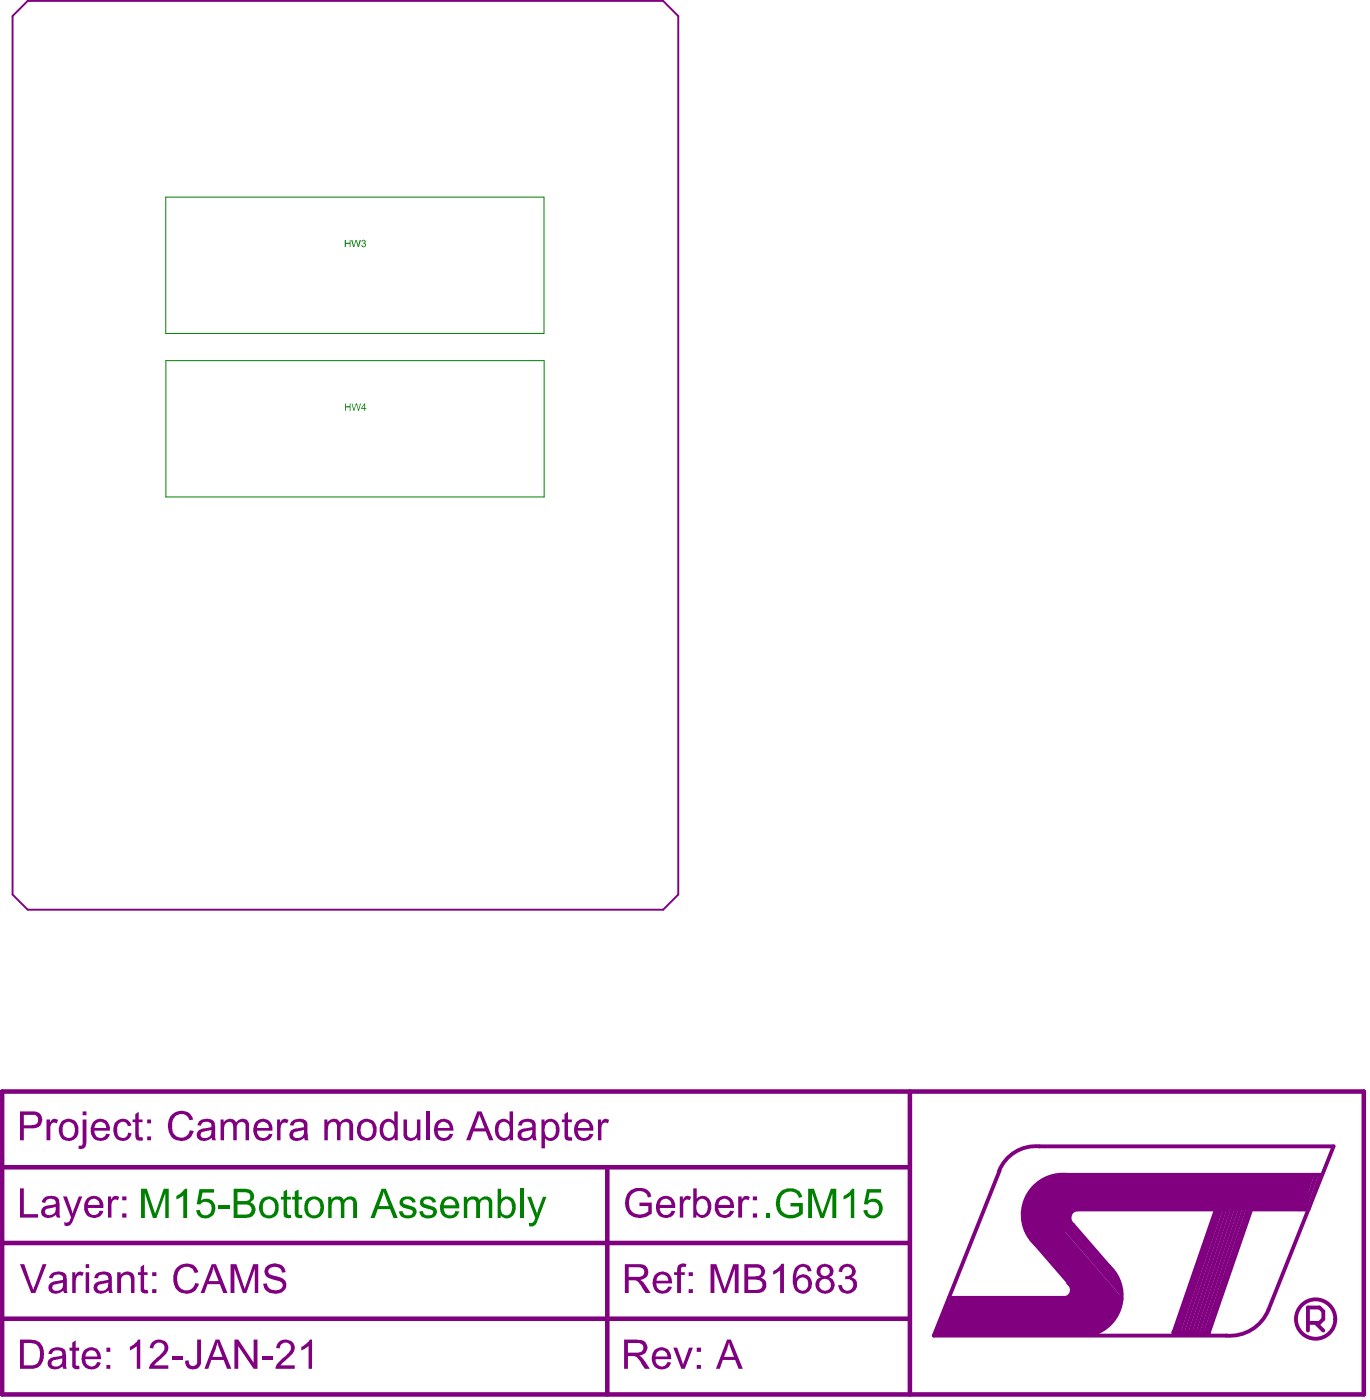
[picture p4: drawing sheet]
<svg xmlns="http://www.w3.org/2000/svg" width="301mm" height="308mm" viewBox="0 0 301 308" stroke-linecap="round" stroke-linejoin="round" font-family="sans-serif">
<g fill="#800080">
<path d="M208.4 285.2h26.1l1.5-2.6 7.4 8.5-2.5 2.4h-35.8z"/>
<path d="M228.6 259.4l4.8-1.3h54v7.7h-51.6l-2.3 5.9-4 4-4.7-6.2v-5.4z"/>
</g>
<g fill="none" stroke="#800080" stroke-width=".85">
<path d="M219.6 257.2l-14.5 36.3h64.2M228.3 251.9h64.6l-14.3 35.9M234.2 258.1h55.8l-2.6 7.7h-12.3M287.7 258.1l-2.5 7.6M288.3 258.1l-2.6 7.7M289.1 258.1l-2.5 7.7M225.3 270.3l18.1 20.8M226.2 270.3l17.6 20.4M226.2 269.5l17.6 20.3M226.5 265.8h43.2M226.6 269l17.6 20.4M227 268.6l17.7 20.4"/>
<path d="M227.4 273.4l10.2 11.8h-29.2M227.5 268.2l17.6 20.4M227.9 267.8l17.6 20.3M228.1 261.3l17.6 20.3M228.3 266.5l17.6 20.4M228.3 265.7l17.6 20.3M228.3 262.7l17.6 20.4M228.3 267.3l17.4 20.2M228.7 265.2l17.7 20.4M228.7 264l17.7 20.3M235.7 269.1l7.9 9.1M267.4 264.9l-9.6 27.9"/>
<path d="M268 264.9l-9.5 27.7M268.5 264.9l-9.6 27.7M269.3 264.9l-9.5 27.7M270.1 264.9l-9.5 27.7M271 264.9l-9.5 27.7M271.8 264.9l-9.5 27.7M272.7 264.9l-9.6 27.7M273.5 264.9l-9.5 27.7M274.4 264.9l-9.6 27.7M275.1 264.9l-9.6 27.9M287.3 290.7h2.5l.9-.9v-1.7l-.9-.8h-2.5v5.1M289 290.7l1.7 1.7"/>
</g>
<path d="M.5 239.8h299.1v66.6h-299.1zM199.9 239.8v66.6M.5 256.5h199.4M133.4 256.5v49.9M.5 273.1h199.4M.5 289.8h199.4M257.8 292.8h7.7" fill="none" stroke="#800080" stroke-width="1"/>
<g fill="#800080">
<path d="M147.9 296.1h.8l1.3 3.7 1.3-3.7h.9l-1.8 4.7h-.7z"/>
<path d="M149 278l.8-.4 1 .1-.1 .7a.73 .73 0 0 0-.8 0 .73 .73 0 0 0-.3 .7v.5h.8v.5h-.8v4h-.9v-4h-.6v-.5h.6l.1-1.3z"/>
<path d="M156.1 277.8h1.2l1.9 5.4 1.9-5.4h1.1v6.3h-.8v-5.3l-1.9 5.3h-.7l-1.9-5.4v5.4h-.8z"/>
<path d="M169.8 279.3l1.1-.7 .7-.9h.6v6.4h-.8v-5l-1.5 1z"/>
<path d="M184.9 278a1.86 1.86 0 0 1 2.2-.1 1.86 1.86 0 0 1 .8 2l-.2 .3-.6 .4a1.77 1.77 0 0 1 .4 3.2 2.05 2.05 0 0 1-3.4-1.4l.8-.1a1.45 1.45 0 0 0 1.4 1.3 1.32 1.32 0 0 0 1-1.6 1.32 1.32 0 0 0-1.7-.9l.1-.7a1.04 1.04 0 0 0 1.3-.5 1.04 1.04 0 0 0-.4-1.4 1.04 1.04 0 0 0-1.4 .4l-.3 .7-.7-.3a1.73 1.73 0 0 1 .7-1.3z"/>
<path d="M138.5 261.5a3.5 3.5 0 0 1 4.2 .4l.4 1-.8 .3a1.9 1.9 0 0 0-3-1.1 2.82 2.82 0 0 0-.7 3.8 2.67 2.67 0 0 0 3.8 .3v-1.2h-1.9v-.8h2.7v2.4a3.7 3.7 0 0 1-5.2-.1 3.9 3.9 0 0 1 .5-5z"/>
<path d="M149.3 262.9h.7v.7a1.07 1.07 0 0 1 1.8-.5l-.3 .6a.95 .95 0 0 0-1 .1 .95 .95 0 0 0-.4 1v2.7h-.8z"/>
<path d="M162.2 262.9h.7v.7a1.04 1.04 0 0 1 1.6-.7l.2 .2-.3 .6a.95 .95 0 0 0-1 .1 .95 .95 0 0 0-.4 1v2.7h-.8z"/>
<path d="M15.9 295l.7-.5v1.6h.8v.7h-.8v2.7a.5 .5 0 0 0 .2 .6 .5 .5 0 0 0 .6 0l.1 .7a1.24 1.24 0 0 1-1.6-.5v-3.5h-.6v-.7h.6z"/>
<path d="M28.6 295.9l.7-.4 .7-.6 .3-.6h.5v6.5h-.8v-5l-1.5 .9z"/>
<path d="M33.8 294.6a2.6 2.6 0 0 1 2.9 .6 2.6 2.6 0 0 1-1.2 3.2l-1.7 1.6h3.2v.8h-4.2a4.4 4.4 0 0 1 1.9-2.7l.2-.1a2.74 2.74 0 0 0 1.2-2.1 1.26 1.26 0 0 0-1.4-.9 1.26 1.26 0 0 0-1 1.3l-.8-.1v-.3l.4-.9z"/>
<path d="M37.7 298.1h2.4v.8h-2.4z"/>
<path d="M43.3 294.3h.8v4.4a1.76 1.76 0 0 1-1.5 2.2 1.76 1.76 0 0 1-1.9-1.9h.7a.96 .96 0 0 0 1.1 1.1 .96 .96 0 0 0 .8-1.3z"/>
<path d="M51.5 294.3h.8l3.4 5.1v-5.1h.9v6.5h-.9l-3.4-5v5h-.8z"/>
<path d="M57.6 298.1h2.3v.8h-2.3z"/>
<path d="M61.5 294.6a2.34 2.34 0 0 1 3 .6 2.53 2.53 0 0 1-1.3 3.2l-1.6 1.6h3.1v.8h-4.2a2.62 2.62 0 0 1 1.4-2.1l.3-.3a3.4 3.4 0 0 0 1.7-2.4 1.23 1.23 0 0 0-1.3-1 1.23 1.23 0 0 0-1.1 1.3l-.8-.1v-.3l.4-.9z"/>
<path d="M66.3 295.9l.3-.1 1.1-.9a.81 .81 0 0 1 .8-.6v6.5h-.7v-5l-.8 .6-.8 .3z"/>
<path d="M4.4 261.1h.8v5.7h3.2v.7h-4z"/>
<path d="M13.8 262.9h.9l1.3 3.7 1.3-3.7h.8l-1.8 4.7a2.38 2.38 0 0 1-1.2 1.7h-.9l-.1-.7a.89 .89 0 0 0 1.3-.7l.2-.4z"/>
<path d="M23.7 262.9h.7v.7a1.05 1.05 0 0 1 1.8-.5l-.3 .6a.95 .95 0 0 0-1 .1 .95 .95 0 0 0-.4 1v2.7h-.8z"/>
<path d="M4.4 277.8h.9l2 5.6 2.1-5.6h.8l-2.4 6.3h-1z"/>
<path d="M15.9 279.6h.6v.6a1.21 1.21 0 0 1 1.9-.6l-.3 .8a.95 .95 0 0 0-1.1 0 .95 .95 0 0 0-.4 1v2.7h-.7z"/>
<path d="M25.7 279.6h.8v.5a1.66 1.66 0 0 1 2-.6 1.66 1.66 0 0 1 1 1.8v2.8h-.7v-2.8a1.12 1.12 0 0 0-1.2-1.2 1.12 1.12 0 0 0-1 1.4v2.6h-.9z"/>
<path d="M30.9 278.4l.8-.5v1.7h.7v.5h-.7v2.8a.51 .51 0 0 0 .2 .5 .51 .51 0 0 0 .5 0l.2 .7a1.17 1.17 0 0 1-1.3-.1 1.17 1.17 0 0 1-.4-1.2v-2.7h-.6v-.5h.6z"/>
<path d="M38.8 278.5a3.1 3.1 0 0 1 4.2 0l.6 1.1-.9 .1a1.88 1.88 0 0 0-1.7-1.4 1.88 1.88 0 0 0-1.8 1.2 3.7 3.7 0 0 0 .5 3.6 1.99 1.99 0 0 0 3.2-1.2l.8 .2-.1 .1a2.84 2.84 0 0 1-3.2 2 2.84 2.84 0 0 1-2.3-3 4.1 4.1 0 0 1 .7-2.7z"/>
<path d="M50.6 277.8h1.3l1.9 5.4 1.8-5.4h1.1v6.3h-.7v-5.3l-1.9 5.3h-.8l-1.8-5.4v5.4h-.9z"/>
<path d="M58.3 278.5a2.68 2.68 0 0 1 4.3 .5l.1 .6h-.7a1.65 1.65 0 0 0-2.7-.9 .87 .87 0 0 0-.3 .9 .87 .87 0 0 0 .8 .6l.6 .2a2.35 2.35 0 0 1 2.5 1.8 2.19 2.19 0 0 1-2.9 2 2.16 2.16 0 0 1-2.2-2.1l.9-.1a1.77 1.77 0 0 0 2.4 1.4 .97 .97 0 0 0 .9-.8 .97 .97 0 0 0-.5-1l-1.3-.4a2.59 2.59 0 0 1-2-1.3l-.1-.7z"/>
<path d="M10.2 246h.8v.7a1.08 1.08 0 0 1 1.7-.6l-.2 .7a.88 .88 0 0 0-1 0 .88 .88 0 0 0-.4 .9v2.9h-.9z"/>
<path d="M25.4 246.5a2 2 0 0 1 3.5 .8l-.8 .1a1.21 1.21 0 0 0-1.4-.9 1.21 1.21 0 0 0-1 1.4v.2a1.46 1.46 0 0 0 1.6 1.9l.5-.2 .2-.3 .1-.6 .9 .1a2.06 2.06 0 0 1-2.4 1.6 2.06 2.06 0 0 1-1.7-2.3l.3-1.5z"/>
<path d="M29.7 244.8l.8-.5v1.7h.8v.6h-.8l.1 2.9a.36 .36 0 0 0 .1 .3 .36 .36 0 0 0 .4 .1h.2l.1 .7a1.17 1.17 0 0 1-1.3-.2 1.17 1.17 0 0 1-.4-1.2v-2.6h-.6v-.6h.6z"/>
<path d="M37.9 244.8a2.81 2.81 0 0 1 4.6 1.2l-.9 .2a1.96 1.96 0 0 0-2.3-1.3 1.96 1.96 0 0 0-1.5 2.2 2.35 2.35 0 0 0 1.8 2.9 1.82 1.82 0 0 0 2.1-1.6l.8 .1-.3 .9a2.84 2.84 0 0 1-2.8 1.3 2.84 2.84 0 0 1-2.3-2 3.8 3.8 0 0 1 .8-3.9z"/>
<path d="M48.5 246h.6v.6a1.54 1.54 0 0 1 2.7 .1 1.51 1.51 0 0 1 1.8-.8 1.51 1.51 0 0 1 1.1 1.5v3.2h-.8v-3.4a.96 .96 0 0 0-.9-.7 .96 .96 0 0 0-.9 .8l-.1 3.3h-.8v-3.1a.98 .98 0 0 0-.9-1 .98 .98 0 0 0-1 .8l-.1 3.3h-.7z"/>
<path d="M60.9 246h.6v.7a1.21 1.21 0 0 1 1.9-.6l-.3 .7a.95 .95 0 0 0-1.1 .1 .95 .95 0 0 0-.4 .9v2.8h-.7z"/>
<path d="M71.2 246h.7v.6a1.61 1.61 0 0 1 2.8 .1 1.51 1.51 0 0 1 1.8-.8 1.51 1.51 0 0 1 1.1 1.5v3.2h-.9v-3.4a.96 .96 0 0 0-.8-.7 .96 .96 0 0 0-.9 .6l-.2 .6v2.9h-.8v-3.1a.93 .93 0 0 0-.8-1 .93 .93 0 0 0-1 .8l-.2 .9v2.4h-.8z"/>
<path d="M88.6 246h.8v2.5a1.1 1.1 0 0 0 .8 1.5 1.1 1.1 0 0 0 1.3-1.1l.1-2.9h.7v4.6h-.6v-.7a1.7 1.7 0 0 1-1.7 .8 1.7 1.7 0 0 1-1.4-1.2z"/>
<path d="M93.6 244.2h.8v6.4h-.8z"/>
<path d="M124 244.8l.8-.5v1.7h.8v.6h-.8v3a.48 .48 0 0 0 .8 .3l.1 .7a1.17 1.17 0 0 1-1.3-.2 1.17 1.17 0 0 1-.4-1.2v-2.6h-.6v-.6h.6z"/>
<path d="M131.3 246h.7v.7a1.11 1.11 0 0 1 1.8-.6l-.3 .7a.93 .93 0 0 0-.9 0 .93 .93 0 0 0-.5 .9v2.9h-.8z"/>
<path d="M137.9 295.1v2.1h2a1.12 1.12 0 0 0 1.3-.5 1.12 1.12 0 0 0-.3-1.4l-.4-.2zM137.1 294.3h2.9a1.9 1.9 0 0 1 2.2 2 1.89 1.89 0 0 1-1.8 1.6l.7 .5 1.6 2.4h-1.1l-.9-1.6a2.07 2.07 0 0 0-1.7-1.2h-1.1v2.8h-.8z"/>
<path d="M144.4 297l-.4 1.1h2.6a1.29 1.29 0 0 0-.7-1.3 1.29 1.29 0 0 0-1.5 .2zM143.7 296.6a2.19 2.19 0 0 1 2.6-.3 2.19 2.19 0 0 1 1.1 2.4h-3.4a1.34 1.34 0 0 0 1 1.5 1.34 1.34 0 0 0 1.6-1l.8 .2a2.11 2.11 0 0 1-1.7 1.5 2.11 2.11 0 0 1-2-.8 3 3 0 0 1 0-3.5z"/>
<path d="M153 296.1h1v.9h-1zM153 299.9h1v.9h-1z"/>
<path d="M160.1 295l-1.1 3.1h2.2zM159.7 294.3h.8l2.7 6.5h-1l-.7-2h-2.7l-.7 2h-.8z"/>
<path d="M138.1 278.5v2.1h1.9a1.12 1.12 0 0 0 1.3-.5 1.12 1.12 0 0 0-.1-1.3l-.8-.3zM137.2 277.8h3.1a1.75 1.75 0 0 1 2.1 1.5 1.75 1.75 0 0 1-1.8 1.9l.9 .7 1.4 2.2h-1.1l-.8-1.3a2.06 2.06 0 0 0-1.8-1.5h-1.1v2.8h-.9z"/>
<path d="M144.6 280.4l-.4 1h2.6a1.32 1.32 0 0 0-.8-1.2 1.32 1.32 0 0 0-1.4 .2zM144.1 279.9a2.19 2.19 0 0 1 2.5-.2 2.19 2.19 0 0 1 1 2.2l-3.4 .1a1.35 1.35 0 0 0 1 1.6 1.35 1.35 0 0 0 1.6-.9l.7 .1a1.3 1.3 0 0 1-.6 1.1 2.73 2.73 0 0 1-3.1-.4 3.2 3.2 0 0 1-.4-2.3l.3-.7z"/>
<path d="M151.3 279.6h.9v.8h-.9zM151.3 283.3h.9v.8h-.9z"/>
<path d="M164.3 278.5v2h1.6a1.01 1.01 0 0 0 1.2-.8 1.01 1.01 0 0 0-.6-1.2zM164.3 281.2v2.2h1.9a1.11 1.11 0 0 0 1.3-1 1.11 1.11 0 0 0-1.2-1.2zM163.5 277.8h2.5a1.59 1.59 0 0 1 1.9 1 1.59 1.59 0 0 1-.8 1.9 1.76 1.76 0 0 1 1.2 2.2 1.76 1.76 0 0 1-2.1 1.2h-2.7z"/>
<path d="M175.1 278.1a1.92 1.92 0 0 1 2.9 .5l.3 .7-.9 .1a1.15 1.15 0 0 0-1.1-1 1.15 1.15 0 0 0-1.2 1l-.2 1.4a1.89 1.89 0 0 1 2.4-.6 1.89 1.89 0 0 1 1 2.2 2.03 2.03 0 0 1-2.1 1.9 2.03 2.03 0 0 1-2-2 4.8 4.8 0 0 1 .8-4zM175.7 280.8a1.55 1.55 0 0 0-.6 1.7 1.55 1.55 0 0 0 1.3 1.1 1.45 1.45 0 0 0 1.1-1.8 1.45 1.45 0 0 0-1.8-1z"/>
<path d="M180.2 279.4a1.01 1.01 0 0 0 2 0 1.01 1.01 0 0 0-2 0zM179.9 282.3a1.35 1.35 0 0 0 2.7 0 1.35 1.35 0 0 0-2.7 0zM179.9 278.1a1.95 1.95 0 0 1 2-.3 1.95 1.95 0 0 1 1.2 1.8l-.3 .6-.6 .4a1.9 1.9 0 0 1 1 2.5 1.9 1.9 0 0 1-2.4 1.1 1.85 1.85 0 0 1-1.6-1.6 1.85 1.85 0 0 1 1.1-2 1.39 1.39 0 0 1-1-1 1.39 1.39 0 0 1 .6-1.4z"/>
<path d="M145.4 263.7l-.3 .4-.2 .7h2.6a1.35 1.35 0 0 0-2.1-1.1zM144.8 263.2a2.17 2.17 0 0 1 2.6-.1 2.17 2.17 0 0 1 .9 2.3h-3.4a1.11 1.11 0 0 0 .5 1.1 1.2 1.2 0 0 0 1.2 .4 1.2 1.2 0 0 0 .9-.9l.8 .1a2.16 2.16 0 0 1-2.3 1.5 2.16 2.16 0 0 1-1.9-2 3.4 3.4 0 0 1 .7-2.4z"/>
<path d="M153.6 263.6l-.2 .3a2.21 2.21 0 0 0-.2 2.5 1.19 1.19 0 0 0 1.5 .5 1.19 1.19 0 0 0 .7-1.4 1.65 1.65 0 0 0-1.1-2.1zM152.3 261.1h.7v2.3a1.87 1.87 0 0 1 2.2-.4 1.87 1.87 0 0 1 1 1.9v.6a2.16 2.16 0 0 1-2.2 2.1l-1.1-.6v.5h-.6z"/>
<path d="M158.2 263.7l-.4 1.1h2.6a1.3 1.3 0 0 0-.8-1.3 1.3 1.3 0 0 0-1.4 .2zM157.6 263.3a2.2 2.2 0 0 1 2.6-.3 2.2 2.2 0 0 1 1 2.4h-3.4a1.4 1.4 0 0 0 .6 1.4 1.4 1.4 0 0 0 1.5 0l.5-.8 .8 .1a2.2 2.2 0 0 1-2.7 1.4 2.2 2.2 0 0 1-1.5-2.7l.1-.6z"/>
<path d="M165.4 262.9h.9v.8h-.9zM165.4 266.6h.9v.9h-.9z"/>
<path d="M5.2 295.1v4.9h1.5a1.93 1.93 0 0 0 2.1-2.2 2.14 2.14 0 0 0-1.5-2.6zM4.4 294.3h2.4a2.85 2.85 0 0 1 2.8 3.5 2.66 2.66 0 0 1-2.9 3h-2.3z"/>
<path d="M11.6 298.9a.8 .8 0 0 0-.1 1.1 .8 .8 0 0 0 1 .3 1.29 1.29 0 0 0 1.1-1.8zM11.1 296.5a2.3 2.3 0 0 1 3.3 .5l.1 3.3 .2 .5h-.8l-.1-.6a2.21 2.21 0 0 1-3.2 .1 1.55 1.55 0 0 1 1.8-2.2l1.1-.2a.78 .78 0 0 0 0-.9 .78 .78 0 0 0-.9-.3l-.9 .2-.3 .7-.8-.1z"/>
<path d="M19.2 297l-.5 1.1h2.7a1.29 1.29 0 0 0-.8-1.3 1.29 1.29 0 0 0-1.4 .2zM18.7 296.5a2.2 2.2 0 0 1 2.4-.2 2.2 2.2 0 0 1 1.1 2.2v.2h-3.5a1.34 1.34 0 0 0 1.1 1.5 1.34 1.34 0 0 0 1.6-1l.7 .2a2.1 2.1 0 0 1-3.6 .8 2.78 2.78 0 0 1 .2-3.7z"/>
<path d="M23.4 296.1h.8v.9h-.8zM23.4 299.9h.8v.9h-.8z"/>
<path d="M47.8 295l-1.1 3.1h2.2zM47.4 294.3h.8l2.6 6.5h-.9l-.8-2h-2.7l-.7 2h-.8z"/>
<path d="M10.1 265.7a.79 .79 0 0 0-.1 1 .79 .79 0 0 0 1.1 .3 1.22 1.22 0 0 0 1.1-1.6v-.2zM9.5 263.3a2.44 2.44 0 0 1 3.3 .1l.3 .9v2.7l.2 .5h-.8l-.3-.5a2.06 2.06 0 0 1-3.1-.1 1.51 1.51 0 0 1 1.7-2.1l1.4-.2a.8 .8 0 0 0-.1-.9 .8 .8 0 0 0-.8-.3l-1 .2-.3 .7-.8-.1z"/>
<path d="M19.8 263.7l-.3 .4-.2 .7h2.6a1.27 1.27 0 0 0-.7-1.2 1.27 1.27 0 0 0-1.4 .1zM19.1 263.3a2.21 2.21 0 0 1 2.6-.2 2.21 2.21 0 0 1 1 2.3h-3.5a1.41 1.41 0 0 0 .7 1.4 1.41 1.41 0 0 0 1.5-.1l.5-.7 .8 .1a2.16 2.16 0 0 1-2.4 1.5 2.16 2.16 0 0 1-1.8-2.2l.1-1.2z"/>
<path d="M26.8 262.9h1v.8h-1zM26.8 266.6h1v.9h-1z"/>
<path d="M11.8 282.3a.8 .8 0 0 0-.2 1 .8 .8 0 0 0 1.1 .3 1.26 1.26 0 0 0 1.1-1.8zM11.2 279.9a2.41 2.41 0 0 1 3.3 .2l.2 .9v2.7l.2 .4h-.8l-.2-.6a2.07 2.07 0 0 1-3.2 0 1.6 1.6 0 0 1 1.9-2l1.2-.3a.91 .91 0 0 0-.2-.9 .91 .91 0 0 0-1-.2l-.7 .1-.3 .7-.8-.1z"/>
<path d="M18.8 277.8h.8v.8h-.8zM18.8 279.6h.8v4.5h-.8z"/>
<path d="M21.8 282.3a.76 .76 0 0 0-.3 1 .76 .76 0 0 0 1 .3 1.38 1.38 0 0 0 1.2-1.8zM21.1 279.9a2.54 2.54 0 0 1 3.3 .2l.2 .4v2.9l.2 .7h-.8l-.2-.6a2.17 2.17 0 0 1-3 .3 1.43 1.43 0 0 1 0-1.6 1.43 1.43 0 0 1 1.4-.7l1.2-.2a.4 .4 0 0 0 .4-.2 .4 .4 0 0 0-.1-.5 1.31 1.31 0 0 0-2-.2l-.3 .5-.7-.1z"/>
<path d="M33.4 279.6h1v.8h-1zM33.4 283.3h1v.8h-1z"/>
<path d="M46.9 278.4l-1.1 3.1h2.2zM46.5 277.8h.9l2.6 6.3h-1l-.7-1.9h-2.7l-.7 1.9h-.8z"/>
<path d="M5.2 245v2.3h1.7a1.22 1.22 0 0 0 1.3-.6 1.22 1.22 0 0 0-.1-1.4l-.4-.3zM4.4 244.2h2.6a1.88 1.88 0 0 1 2.2 1.8 1.88 1.88 0 0 1-2.1 1.9h-1.9v2.7h-.8z"/>
<path d="M14.2 246.8a2.55 2.55 0 0 0 0 2.9 1.4 1.4 0 0 0 1.5 .1 1.4 1.4 0 0 0 .8-1.4 1.68 1.68 0 0 0-1.3-1.9zM13.6 246.3a2.27 2.27 0 0 1 2.7-.1 2.27 2.27 0 0 1 .9 2.5 2.18 2.18 0 0 1-2.5 2 2.18 2.18 0 0 1-1.8-2.7l.2-.7z"/>
<path d="M18.1 244.2h.9v.9h-.9zM18.1 246h.9v4.9a1.34 1.34 0 0 1-1.8 1.5l.2-.7a.64 .64 0 0 0 .7-.2 .64 .64 0 0 0 0-.7z"/>
<path d="M21.1 246.8l-.3 1h2.6a1.39 1.39 0 0 0-.8-1.2 1.39 1.39 0 0 0-1.5 .2zM20.7 246.3a2.15 2.15 0 0 1 2.4-.1 2.15 2.15 0 0 1 1 2.2h-3.4a1.56 1.56 0 0 0 1.5 1.6l.7-.2 .4-.7 .8 .1a2.19 2.19 0 0 1-2.6 1.4 2.19 2.19 0 0 1-1.6-2.5l.2-.9z"/>
<path d="M32.3 246h.9v.8h-.9zM32.3 249.7h.9v.9h-.9z"/>
<path d="M44.4 248.7a.8 .8 0 0 0-.2 1.1 .8 .8 0 0 0 1 .2 1.26 1.26 0 0 0 1.1-1.7zM43.8 246.3a2.41 2.41 0 0 1 3.3 .3l.2 .8v2.7l.1 .5h-.7l-.2-.6a2.07 2.07 0 0 1-3.2 0 1.6 1.6 0 0 1 1.9-2.1l1.1-.2a.86 .86 0 0 0-.1-1 .86 .86 0 0 0-1-.2l-.7 .2-.4 .6h-.7z"/>
<path d="M56.8 246.8l-.3 1h2.6a1.39 1.39 0 0 0-.8-1.2 1.39 1.39 0 0 0-1.5 .2zM56.4 246.3a2.12 2.12 0 0 1 2.5-.2 2.12 2.12 0 0 1 .9 2.3h-3.3a1.38 1.38 0 0 0 .4 1.3 1.33 1.33 0 0 0 2.2-.6l.7 .1a2.12 2.12 0 0 1-2.2 1.5 2.12 2.12 0 0 1-1.9-1.8 3.1 3.1 0 0 1 .7-2.6z"/>
<path d="M64.7 248.7a.78 .78 0 0 0-.2 1 .78 .78 0 0 0 1 .3 1.26 1.26 0 0 0 1.2-1.7zM64.2 246.3a2.41 2.41 0 0 1 3.2 .3l.2 3.6 .2 .4h-.9v-.6a2.07 2.07 0 0 1-3.3 0 1.37 1.37 0 0 1 .6-1.7 2.34 2.34 0 0 1 1.7-.5l.8-.1a.86 .86 0 0 0-.2-1 .86 .86 0 0 0-.9-.2l-.7 .1-.4 .7h-.9z"/>
<path d="M79.7 246.8a2.15 2.15 0 0 0 .2 3 1.38 1.38 0 0 0 1.4 0 1.38 1.38 0 0 0 .7-1.4 1.68 1.68 0 0 0-1.3-1.9zM79.2 246.2a2.22 2.22 0 0 1 2.5-.1 2.22 2.22 0 0 1 1 2.3 2.16 2.16 0 0 1-2.1 2.3 2.16 2.16 0 0 1-2.2-2.3 2.76 2.76 0 0 1 .8-2.2z"/>
<path d="M84.3 246.1a1.82 1.82 0 0 1 2.3 .4v-2.3h.8v6.4h-.7v-.6a1.91 1.91 0 0 1-2.2 .5 1.91 1.91 0 0 1-1.1-2 2.41 2.41 0 0 1 .9-2.4zM84.7 246.8l-.3 .3a2.5 2.5 0 0 0 .3 2.6 1.14 1.14 0 0 0 1.3 .2 1.14 1.14 0 0 0 .6-1.1l.1-.2a1.79 1.79 0 0 0-1.2-2.1z"/>
<path d="M96.6 246.8l-.5 1h2.7a1.34 1.34 0 0 0-.8-1.1 1.34 1.34 0 0 0-1.4 .1zM96.1 246.3a2.21 2.21 0 0 1 2.4-.2 2.21 2.21 0 0 1 1.1 2.2v.1h-3.5a1.35 1.35 0 0 0 1 1.6 1.35 1.35 0 0 0 1.7-.9l.7 .1a2.15 2.15 0 0 1-1.9 1.5 2.15 2.15 0 0 1-2.1-1.3 3.6 3.6 0 0 1 .5-3z"/>
<path d="M105.3 244.8l-1.1 3.1h2.2zM104.8 244.2h1l2.6 6.4h-.9l-.8-2h-2.7l-.7 2h-.9z"/>
<path d="M109.4 246.2a1.71 1.71 0 0 1 2.4 .2l.1 .1v-2.3h.8v6.4h-.8v-.6a1.78 1.78 0 0 1-1.9 .6 1.78 1.78 0 0 1-1.2-1.7 3.1 3.1 0 0 1 .6-2.7zM110 246.8a2.4 2.4 0 0 0 0 2.9 1.16 1.16 0 0 0 1.4 .2 1.16 1.16 0 0 0 .5-1.3 1.59 1.59 0 0 0-1.2-2.1z"/>
<path d="M114.9 248.7a.76 .76 0 0 0-.3 1 .76 .76 0 0 0 1 .3 1.38 1.38 0 0 0 1.2-1.7zM114.2 246.3a2.54 2.54 0 0 1 3.3 .2l.2 .3v2.9l.2 .9h-.8l-.1-.6a2.07 2.07 0 0 1-3.2 0 1.52 1.52 0 0 1 1.8-2.1l1.2-.2a.86 .86 0 0 0-.1-1 .86 .86 0 0 0-1-.2h-.2a1.04 1.04 0 0 0-1 .8h-.7z"/>
<path d="M118.9 246h.7v.6a1.72 1.72 0 0 1 1.8-.7 1.72 1.72 0 0 1 1.3 1.4 2.46 2.46 0 0 1-1.7 3.4l-.8-.1-.5-.5v2.2h-.8zM120.1 246.8a2.46 2.46 0 0 0 .1 3.1 1.37 1.37 0 0 0 1.9-1.5v-.2a1.38 1.38 0 0 0-1.6-1.6z"/>
<path d="M127.3 246.8l-.3 1h2.5a1.32 1.32 0 0 0-.8-1.2 1.32 1.32 0 0 0-1.4 .2zM126.7 246.4h.1a2.07 2.07 0 0 1 3.3 .5l.2 .8v.7h-3.4a1.4 1.4 0 0 0 .7 1.5 1.4 1.4 0 0 0 1.5-.2l.4-.6 .8 .1a2.2 2.2 0 0 1-2.7 1.4 2.2 2.2 0 0 1-1.5-2.7l.1-.6z"/>
</g>
<g fill="none" stroke="#800080" stroke-width=".85">
<path d="M228.3 251.9a8.7 8.7 0 0 0-8.9 5.4M234.2 258.1a8.8 8.8 0 0 0-8.8 5.2 8.8 8.8 0 0 0 2 10.1M236.9 265.7a1.89 1.89 0 0 0-1.9 1.3 1.89 1.89 0 0 0 .7 2.1M243.6 278.2a8.8 8.8 0 0 1-3.6 15M234.6 281.9a1.82 1.82 0 0 1 .7 2.2 1.82 1.82 0 0 1-2 1.1M278.6 287.8a9.1 9.1 0 0 1-9.3 5.7"/>
<circle cx="289" cy="289.8" r="4.3"/>
</g>
<circle cx="230.9" cy="288.6" r=".85" fill="#800080"/>
<path d="M6.1 .2h139.6l3.3 3.3v193.1l-3.3 3.3h-139.6l-3.3-3.3v-193.1z" fill="none" stroke="#800080" stroke-width=".42"/>
<path d="M36.4 43.3h83.1v30h-83.1zM36.4 79.2h83.1v30h-83.1z" fill="none" stroke="#008000" stroke-width=".22"/>
<g fill="#008000">
<path d="M75.8 88.7h.2v.6h.8v-.6h.2v1.6h-.2v-.8h-.8v.8h-.2z"/>
<path d="M77.2 88.7h.2l.3 1.3 .5-1.3h.2l.4 1.3 .3-1.3h.2l-.5 1.6h-.1l-.5-1.5-.4 1.5h-.1z"/>
<path d="M75.7 52.7h.3v.6h.8v-.6h.2v1.6h-.2v-.7h-.8v.7h-.3z"/>
<path d="M77.2 52.7h.2l.3 1.4 .4-1.4h.2l.4 1.4 .3-1.4h.3l-.5 1.6h-.2l-.4-1.4-.4 1.4h-.2z"/>
<path d="M79.6 52.7a.42 .42 0 0 1 .6 .1 .42 .42 0 0 1-.1 .6 .5 .5 0 0 1 .2 .7 .5 .5 0 0 1-.7 .2l-.3-.4 .3-.1a.33 .33 0 0 0 .4 .3 .33 .33 0 0 0 .2-.3 .33 .33 0 0 0-.3-.3l-.1-.2a.25 .25 0 0 0 .3-.2 .25 .25 0 0 0-.3-.3 .25 .25 0 0 0-.2 .4l-.3-.1z"/>
<path d="M168.3 266.7h.9v.9h-.9z"/>
<path d="M171.8 261.5h.1a3.2 3.2 0 0 1 3.9 .6l.4 .9-.7 .2a2.14 2.14 0 0 0-2.2-1.4 2.14 2.14 0 0 0-1.9 1.9v.2a2.72 2.72 0 0 0 1 2.8 2.78 2.78 0 0 0 3.1-.4v-1.2h-1.9v-.8h2.7v2.4a3.7 3.7 0 0 1-5.5-.6v-.1a3.7 3.7 0 0 1 1-4.5z"/>
<path d="M177.5 261.2h1.3l1.8 5.5 1.9-5.5h1.2v6.4h-.9v-5.4l-1.8 5.4h-.8l-1.8-5.5v5.5h-.9z"/>
<path d="M185.4 262.7l1.1-.6 .6-.9h.5v6.4h-.7v-5l-1.6 1z"/>
<path d="M190.4 261.3h3.2v.8h-2.6l-.3 1.6a2.13 2.13 0 0 1 3.1 1 2.13 2.13 0 0 1-1.5 2.9 1.95 1.95 0 0 1-2.6-1.7h.8a1.23 1.23 0 0 0 1.2 1.2 1.23 1.23 0 0 0 1.3-1.1 1.41 1.41 0 0 0-.7-1.7 1.41 1.41 0 0 0-1.8 .4l-.7-.1z"/>
<path d="M31 261.2h1.2l1.9 5.5 1.9-5.5h1.1v6.4h-.8v-5.4l-1.9 5.4h-.8l-1.8-5.5v5.5h-.8z"/>
<path d="M38.8 262.7l1.1-.6 .7-.9h.5v6.4h-.8v-5l-1.6 1z"/>
<path d="M43.8 261.3h3.2v.8h-2.5l-.4 1.6a2.07 2.07 0 0 1 2.7 .3 2.07 2.07 0 0 1 .2 2.6 2.13 2.13 0 0 1-2.2 1.1 2.13 2.13 0 0 1-1.8-1.8h.9a1.32 1.32 0 0 0 1.5 1.1 1.32 1.32 0 0 0 1.1-1.5 1.39 1.39 0 0 0-.9-1.4 1.39 1.39 0 0 0-1.6 .6l-.8-.1z"/>
<path d="M47.9 264.9h2.5v.8h-2.5z"/>
<path d="M62.3 261.8l.8-.4v1.6h.8v.6h-.8v2.8a.57 .57 0 0 0 .2 .5 .57 .57 0 0 0 .6 .1l.1 .6h-.3a1.05 1.05 0 0 1-1.2-.1 1.05 1.05 0 0 1-.2-1.2v-2.7h-.6v-.6h.6z"/>
<path d="M64.7 261.8l.9-.4v1.6h.7v.6h-.7v2.8a.54 .54 0 0 0 .2 .5 .54 .54 0 0 0 .5 .1l.1 .6a1.51 1.51 0 0 1-1.6-.5l-.1-3.5h-.5v-.6h.5z"/>
<path d="M72.1 263h.7v.7a1.65 1.65 0 0 1 2.7 0v-.1a1.57 1.57 0 0 1 1.8-.7 1.57 1.57 0 0 1 1.1 1.5v3.2h-.8v-2.9a.92 .92 0 0 0-.7-1.2 .92 .92 0 0 0-1.1 .7l-.2 .2v3.2h-.7v-3.1a.94 .94 0 0 0-.9-.9 .94 .94 0 0 0-1 .7l-.2 .5v2.8h-.7z"/>
<path d="M88.3 263.2a2.6 2.6 0 0 1 2.8 .3l.2 .7h-.7a1.14 1.14 0 0 0-1-.7 1.14 1.14 0 0 0-1.1 .5 .88 .88 0 0 0 1 .8 2.49 2.49 0 0 1 1.9 1.1 1.58 1.58 0 0 1-1.9 1.8 1.6 1.6 0 0 1-1.9-1.5l.9-.1a1.1 1.1 0 0 0 1.6 .9 .65 .65 0 0 0 .6-.8 .65 .65 0 0 0-.8-.5 2.41 2.41 0 0 1-2.1-1.3 1.44 1.44 0 0 1 .5-1.2z"/>
<path d="M92.8 263.2h.1a1.94 1.94 0 0 1 2.9 1h-.8a1.12 1.12 0 0 0-.9-.7 1.12 1.12 0 0 0-1.1 .5v.1a1.12 1.12 0 0 0 1.3 .7 2 2 0 0 1 1.7 1.2 1.92 1.92 0 0 1-3.1 1.5h-.1l-.5-.5-.2-.8 .8-.1a1.29 1.29 0 0 0 1 .9 1.29 1.29 0 0 0 1.2-.5 .9 .9 0 0 0-1.1-.8v-.1a1.88 1.88 0 0 1-1.7-1 1.27 1.27 0 0 1 .5-1.4z"/>
<path d="M101.9 263h.7v.7a1.58 1.58 0 0 1 2.7 0 1.63 1.63 0 0 1 2.7-.1l.1 .3v3.7h-.7v-2.9a.95 .95 0 0 0-.7-1.2 .95 .95 0 0 0-1.2 .7l-.1 3.4h-.8v-3a.93 .93 0 0 0-.9-1 .93 .93 0 0 0-1 .9l-.1 3.1h-.7z"/>
<path d="M114.2 261.2h.8v6.4h-.8z"/>
<path d="M115.8 263h.9l1.2 3.7 1.4-3.7h.7l-1.8 4.9a1.77 1.77 0 0 1-1.5 1.6l-.5-.1-.1-.8a.93 .93 0 0 0 1.4-.8l.1-.2z"/>
<path d="M80 88.9l-.5 .8h.5zM80 88.7h.2v1h.2v.2h-.2v.4h-.2v-.4h-.7z"/>
<path d="M52.2 262v1.9h1.7a.99 .99 0 0 0 1-1.1 .99 .99 0 0 0-1.2-.8zM52.2 264.7v2.2h1.7a1.13 1.13 0 0 0 1.4-1.2 1.13 1.13 0 0 0-1.4-1zM51.3 261.2h2.5a1.77 1.77 0 0 1 2 2l-.2 .5-.6 .5a1.7 1.7 0 0 1 1.1 1.9 1.7 1.7 0 0 1-1.7 1.4l-3.1 .1z"/>
<path d="M58.2 263.8a2.4 2.4 0 0 0 0 3 1.44 1.44 0 0 0 1.7 0 1.44 1.44 0 0 0 .5-1.5 1.43 1.43 0 0 0-1.8-1.6zM57.7 263.2a2.28 2.28 0 0 1 3.2 .7 2.63 2.63 0 0 1-1.4 3.8 2.31 2.31 0 0 1-2.4-3.3z"/>
<path d="M67.9 264v.2a2.3 2.3 0 0 0 .4 2.7 1.44 1.44 0 0 0 1.6-.2 1.44 1.44 0 0 0 .4-1.6 1.24 1.24 0 0 0-.5-1.3l-.2-.1a1.51 1.51 0 0 0-1.7 .3zM67.7 263.2h.2a2.4 2.4 0 0 1 2.8 .4v.1a2.98 2.98 0 0 1-.2 3.5 2.27 2.27 0 0 1-2.8 .1 2.27 2.27 0 0 1-.8-2.7l.2-.7z"/>
<path d="M84.2 261.9l-1 3.1h2.2zM83.8 261.2h.9l2.7 6.4h-1l-.7-1.9h-2.7l-.7 1.9h-.9z"/>
<path d="M98 263.7l-.3 .5-.2 .6h2.6a1.35 1.35 0 0 0-2.1-1.1zM97.3 263.4a2.16 2.16 0 0 1 2.6-.2 2.16 2.16 0 0 1 1 2.3h-3.5l.1 .1a1.3 1.3 0 0 0 1 1.4 1.3 1.3 0 0 0 1.5-.9l.9 .2a2.21 2.21 0 0 1-2.7 1.3 2.21 2.21 0 0 1-1.6-2.6l.2-.8z"/>
<path d="M110.5 263.8l-.3 .3a2.66 2.66 0 0 0 .3 2.7 1.33 1.33 0 0 0 1.5-.1 1.33 1.33 0 0 0 .4-1.5 1.36 1.36 0 0 0-1.5-1.6zM109.3 261.2h.8v2.3a1.89 1.89 0 0 1 2.1-.4 1.89 1.89 0 0 1 1.1 1.9 2.17 2.17 0 0 1-2.6 2.6l-.7-.6v.6h-.7z"/>
</g>
</svg>
